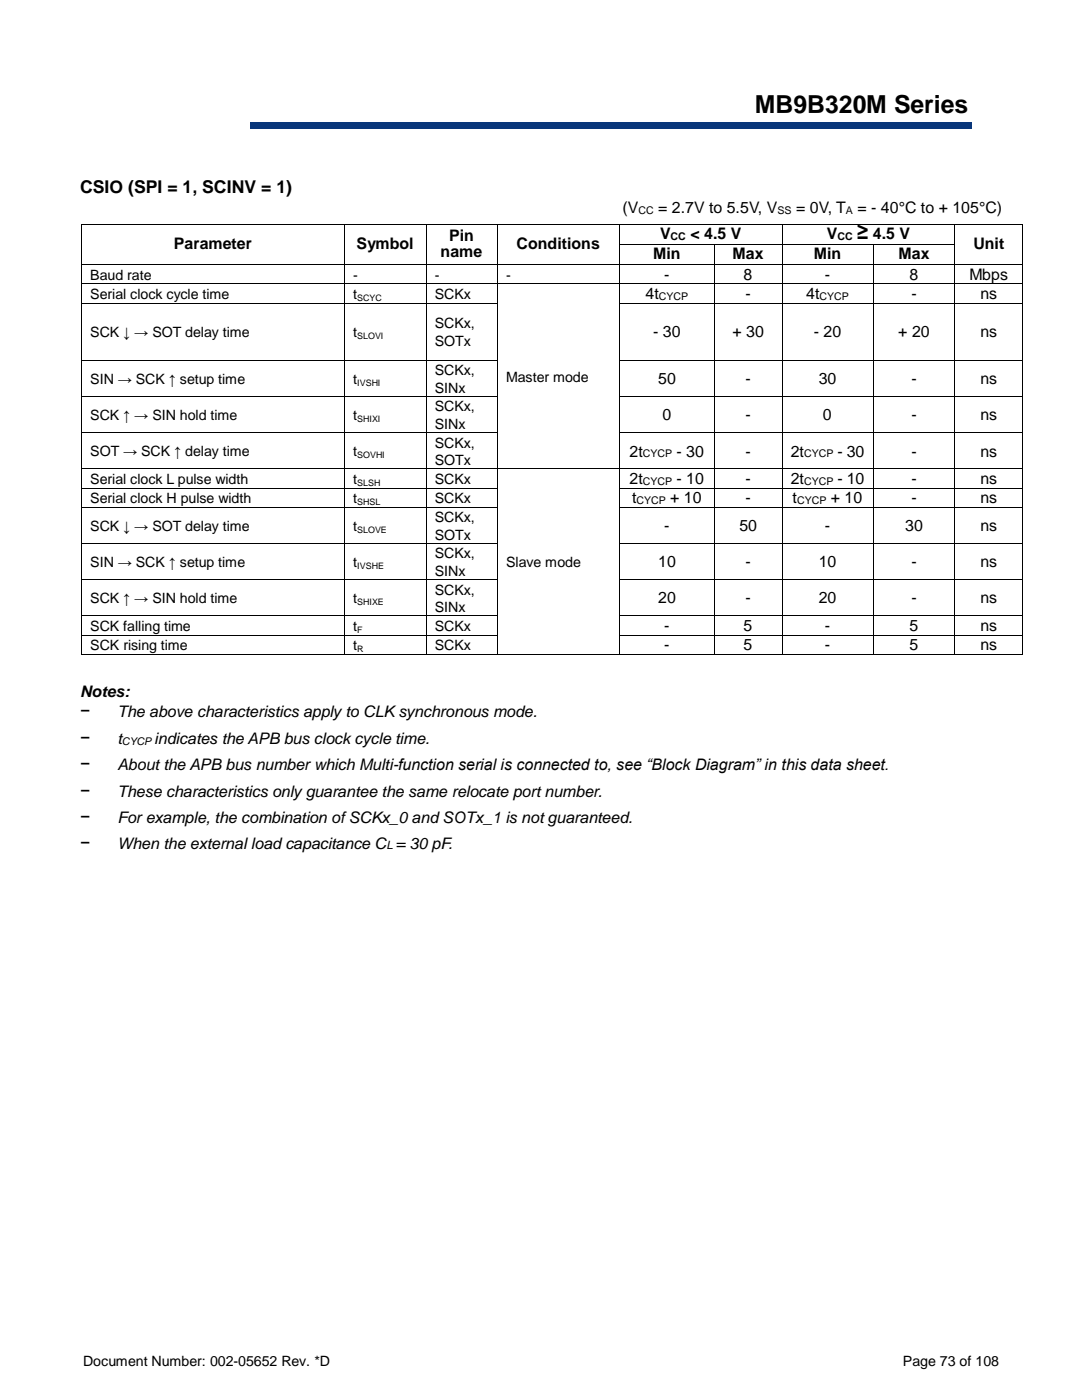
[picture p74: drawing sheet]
<svg xmlns="http://www.w3.org/2000/svg" width="216mm" height="279mm" viewBox="0 0 216 279" stroke-linecap="round" stroke-linejoin="round" font-family="sans-serif">
<defs><g id="words">
<text font-size="5" x="150.7" y="22.6">MB9B320M Series</text>
<text font-size="4.1" x="171.1" y="47.7">≥</text>
<g font-size="3.5">
<text x="16" y="38.6">CSIO (SPI = 1, SCINV = 1)</text>
<text x="16" y="143.2">−</text>
<text x="16" y="148.4">−</text>
<text x="16" y="153.7">−</text>
<text x="16" y="159">−</text>
<text x="16" y="164.2">−</text>
<text x="16" y="169.5">−</text>
</g>
<g font-size="3.2">
<text x="124.2" y="42.5">(V</text>
<text x="131.3" y="42.5">= 2.7V to 5.5V, V</text>
<text x="131.7" y="47.7">V</text>
<text x="137.8" y="47.7">&lt; 4.5 V</text>
<text x="158.9" y="42.5">= 0V, T</text>
<text x="165" y="47.7">V</text>
<text x="171.1" y="42.5">= - 40°C to + 105°C)</text>
<text x="174.2" y="47.7">4.5 V</text>
<text x="34.7" y="49.7">Parameter</text>
<text x="71.1" y="49.7">Symbol</text>
<text x="87.9" y="51.3">name</text>
<text x="89.6" y="48.1">Pin</text>
<text x="103.1" y="49.7">Conditions</text>
<text x="130.4" y="51.7">Min</text>
<text x="146.2" y="51.7">Max</text>
<text x="162.4" y="51.7">Min</text>
<text x="179.3" y="51.7">Max</text>
<text x="194.3" y="49.7">Unit</text>
<text x="128.8" y="59.7">4t</text>
<text x="132.6" y="55.9">-</text>
<text x="148.4" y="55.9">8</text>
<text x="148.8" y="59.7">-</text>
<text x="160.9" y="59.7">4t</text>
<text x="164.6" y="55.9">-</text>
<text x="181.5" y="55.9">8</text>
<text x="181.9" y="59.7">-</text>
<text x="193.5" y="55.9">Mbps</text>
<text x="195.7" y="59.7">ns</text>
<text x="130.4" y="67.3">- 30</text>
<text x="146.2" y="67.3">+ 30</text>
<text x="162.4" y="67.3">- 20</text>
<text x="179.3" y="67.3">+ 20</text>
<text x="195.7" y="67.3">ns</text>
<text x="131.3" y="76.6">50</text>
<text x="148.8" y="76.6">-</text>
<text x="163.4" y="76.6">30</text>
<text x="181.9" y="76.6">-</text>
<text x="195.7" y="76.6">ns</text>
<text x="132.2" y="83.9">0</text>
<text x="148.8" y="83.9">-</text>
<text x="164.2" y="83.9">0</text>
<text x="181.9" y="83.9">-</text>
<text x="195.7" y="83.9">ns</text>
<text x="125.6" y="91.1">2t</text>
<text x="135" y="91.1">- 30</text>
<text x="148.8" y="91.1">-</text>
<text x="157.8" y="91.1">2t</text>
<text x="167.1" y="91.1">- 30</text>
<text x="181.9" y="91.1">-</text>
<text x="195.7" y="91.1">ns</text>
<text x="125.6" y="96.6">2t</text>
<text x="126.1" y="100.5">t</text>
<text x="133.8" y="100.5">+ 10</text>
<text x="135" y="96.6">- 10</text>
<text x="148.8" y="96.6">-</text>
<text x="148.8" y="100.5">-</text>
<text x="157.8" y="96.6">2t</text>
<text x="158.2" y="100.5">t</text>
<text x="165.8" y="100.5">+ 10</text>
<text x="167.1" y="96.6">- 10</text>
<text x="181.9" y="96.6">-</text>
<text x="181.9" y="100.5">-</text>
<text x="195.7" y="96.6">ns</text>
<text x="195.7" y="100.5">ns</text>
<text x="132.6" y="106">-</text>
<text x="147.6" y="106">50</text>
<text x="164.6" y="106">-</text>
<text x="180.7" y="106">30</text>
<text x="195.7" y="106">ns</text>
<text x="131.3" y="113.2">10</text>
<text x="148.8" y="113.2">-</text>
<text x="163.4" y="113.2">10</text>
<text x="181.9" y="113.2">-</text>
<text x="195.7" y="113.2">ns</text>
<text x="131.3" y="120.5">20</text>
<text x="148.8" y="120.5">-</text>
<text x="163.4" y="120.5">20</text>
<text x="181.9" y="120.5">-</text>
<text x="195.7" y="120.5">ns</text>
<text x="132.6" y="126">-</text>
<text x="132.6" y="129.8">-</text>
<text x="148.4" y="126">5</text>
<text x="148.4" y="129.8">5</text>
<text x="164.6" y="126">-</text>
<text x="164.6" y="129.8">-</text>
<text x="181.5" y="126">5</text>
<text x="181.5" y="129.8">5</text>
<text x="195.7" y="126">ns</text>
<text x="195.7" y="129.8">ns</text>
<text x="16" y="139.2">Notes:</text>
<text x="23.4" y="143.2">The above characteristics apply to CLK synchronous mode.</text>
<text x="23.4" y="148.4">t</text>
<text x="30.8" y="148.4">indicates the APB bus clock cycle time.</text>
<text x="23.4" y="153.7">About the APB bus number which Multi-function serial is connected to, see “Block Diagram” in this data sheet.</text>
<text x="23.4" y="159">These characteristics only guarantee the same relocate port number.</text>
<text x="23.4" y="164.2">For example, the combination of SCKx_0 and SOTx_1 is not guaranteed.</text>
<text x="23.4" y="169.5">When the external load capacitance C = 30 pF.</text>
</g>
<g font-size="2.8">
<text x="18" y="55.8">Baud rate</text>
<text x="18" y="59.7">Serial clock cycle time</text>
<text x="70.5" y="55.8">-</text>
<text x="70.5" y="59.7">t</text>
<text x="86.8" y="55.8">-</text>
<text x="86.8" y="59.7">SCKx</text>
<text x="101" y="55.8">-</text>
<text x="86.8" y="65.5">SCKx,</text>
<text x="18" y="67.3">SCK ↓ → SOT delay time</text>
<text x="70.5" y="67.3">t</text>
<text x="86.8" y="69.1">SOTx</text>
<text x="18" y="76.6">SIN → SCK ↑ setup time</text>
<text x="70.5" y="76.6">t</text>
<text x="86.8" y="74.9">SCKx,</text>
<text x="101" y="76.2">Master mode</text>
<text x="18" y="83.8">SCK ↑ → SIN hold time</text>
<text x="70.5" y="83.8">t</text>
<text x="86.8" y="78.4">SINx</text>
<text x="86.8" y="82.1">SCKx,</text>
<text x="86.8" y="85.6">SINx</text>
<text x="86.8" y="89.3">SCKx,</text>
<text x="18" y="91.1">SOT → SCK ↑ delay time</text>
<text x="70.5" y="91.1">t</text>
<text x="86.8" y="92.9">SOTx</text>
<text x="18" y="96.6">Serial clock L pulse width</text>
<text x="18" y="100.4">Serial clock H pulse width</text>
<text x="70.5" y="96.6">t</text>
<text x="70.5" y="100.4">t</text>
<text x="86.8" y="96.6">SCKx</text>
<text x="86.8" y="100.4">SCKx</text>
<text x="18" y="106">SCK ↓ → SOT delay time</text>
<text x="70.5" y="106">t</text>
<text x="86.8" y="104.2">SCKx,</text>
<text x="86.8" y="107.8">SOTx</text>
<text x="18" y="113.2">SIN → SCK ↑ setup time</text>
<text x="70.5" y="113.2">t</text>
<text x="86.8" y="111.4">SCKx,</text>
<text x="101" y="113.2">Slave mode</text>
<text x="86.8" y="115">SINx</text>
<text x="86.8" y="118.7">SCKx,</text>
<text x="18" y="120.5">SCK ↑ → SIN hold time</text>
<text x="18" y="126">SCK falling time</text>
<text x="70.5" y="120.5">t</text>
<text x="70.5" y="126">t</text>
<text x="86.8" y="122.2">SINx</text>
<text x="86.8" y="126">SCKx</text>
<text x="18" y="129.8">SCK rising time</text>
<text x="70.5" y="129.8">t</text>
<text x="86.8" y="129.8">SCKx</text>
<text x="16.6" y="272.6">Document Number: 002-05652 Rev. *D</text>
<text x="180.2" y="272.6">Page 73 of 108</text>
</g>
<text font-size="2.3" x="77.1" y="169.5">L</text>
<g font-size="2.1">
<text x="127.4" y="42.7">CC</text>
<text x="133.8" y="47.8">CC</text>
<text x="155.2" y="42.7">SS</text>
<text x="167.1" y="47.8">CC</text>
<text x="168.8" y="42.7">A</text>
<text x="131.5" y="59.9">CYCP</text>
<text x="163.6" y="59.9">CYCP</text>
<text x="128.3" y="91.3">CYCP</text>
<text x="160.5" y="91.3">CYCP</text>
<text x="127" y="100.6">CYCP</text>
<text x="128.3" y="96.8">CYCP</text>
<text x="159.1" y="100.6">CYCP</text>
<text x="160.5" y="96.8">CYCP</text>
<text x="24.3" y="148.6">CYCP</text>
</g>
<g font-size="1.8">
<text x="71.3" y="60">SCYC</text>
<text x="71.3" y="67.7">SLOVI</text>
<text x="71.3" y="77">IVSHI</text>
<text x="71.3" y="84.2">SHIXI</text>
<text x="71.3" y="91.4">SOVHI</text>
<text x="71.3" y="97">SLSH</text>
<text x="71.3" y="100.8">SHSL</text>
<text x="71.3" y="106.3">SLOVE</text>
<text x="71.3" y="113.6">IVSHE</text>
<text x="71.3" y="120.8">SHIXE</text>
<text x="71.3" y="126.3">F</text>
<text x="71.3" y="130.2">R</text>
</g>
</g></defs>
<g fill="#09367a">
<path d="M16 24.3h177.8v1.3h-177.8z" fill-rule="evenodd"/>
<path d="M17.9 24.3h174v1.3h-174z" fill-rule="evenodd"/>
</g>
<g fill="#fff">
<path d="M142.3 12.2h52.9v11.8h-52.9z" fill-rule="evenodd"/>
<path d="M13.6 16.2h36.2v11.3h-36.2z" fill-rule="evenodd"/>
</g>
<g fill="#000">
<path d="M16.2 44.6h.1v.2h-.1z" fill-rule="evenodd"/>
<path d="M16.2 44.6h.1v.2h-.1z" fill-rule="evenodd"/>
<path d="M16.2 48.7h.1v.2h-.1z" fill-rule="evenodd"/>
<path d="M16.2 52.8h.1v.1h-.1z" fill-rule="evenodd"/>
<path d="M16.2 56.6h.1v.1h-.1z" fill-rule="evenodd"/>
<path d="M68.7 44.6h.2v.2h-.2z" fill-rule="evenodd"/>
<path d="M68.7 48.7h.2v.2h-.2z" fill-rule="evenodd"/>
<path d="M68.7 52.8h.2v.1h-.2z" fill-rule="evenodd"/>
<path d="M68.7 56.6h.2v.1h-.2z" fill-rule="evenodd"/>
<path d="M84.9 44.6h.2v.2h-.2z" fill-rule="evenodd"/>
<path d="M84.9 48.7h.2v.2h-.2z" fill-rule="evenodd"/>
<path d="M84.9 52.8h.2v.1h-.2z" fill-rule="evenodd"/>
<path d="M84.9 56.6h.2v.1h-.2z" fill-rule="evenodd"/>
<path d="M99.1 44.6h.2v.2h-.2z" fill-rule="evenodd"/>
<path d="M99.1 48.7h.2v.2h-.2z" fill-rule="evenodd"/>
<path d="M99.1 52.8h.2v.1h-.2z" fill-rule="evenodd"/>
<path d="M99.1 56.6h.2v.1h-.2z" fill-rule="evenodd"/>
<path d="M123.5 44.6h.2v.2h-.2z" fill-rule="evenodd"/>
<path d="M123.5 48.7h.2v.2h-.2z" fill-rule="evenodd"/>
<path d="M123.5 52.8h.2v.1h-.2z" fill-rule="evenodd"/>
<path d="M123.5 56.6h.2v.1h-.2z" fill-rule="evenodd"/>
<path d="M142.5 48.7h.2v.2h-.2z" fill-rule="evenodd"/>
<path d="M142.5 52.8h.2v.1h-.2z" fill-rule="evenodd"/>
<path d="M142.5 56.6h.2v.1h-.2z" fill-rule="evenodd"/>
<path d="M156 44.6h.2v.2h-.2z" fill-rule="evenodd"/>
<path d="M156 48.7h.2v.2h-.2z" fill-rule="evenodd"/>
<path d="M156 52.8h.2v.1h-.2z" fill-rule="evenodd"/>
<path d="M156 56.6h.2v.1h-.2z" fill-rule="evenodd"/>
<path d="M174.2 48.7h.2v.2h-.2z" fill-rule="evenodd"/>
<path d="M174.2 52.8h.2v.1h-.2z" fill-rule="evenodd"/>
<path d="M174.2 56.6h.2v.1h-.2z" fill-rule="evenodd"/>
<path d="M190.5 44.6h.2v.2h-.2z" fill-rule="evenodd"/>
<path d="M190.5 48.7h.2v.2h-.2z" fill-rule="evenodd"/>
<path d="M190.5 52.8h.2v.1h-.2z" fill-rule="evenodd"/>
<path d="M190.5 56.6h.2v.1h-.2z" fill-rule="evenodd"/>
<path d="M204 44.6h.2v.2h-.2z" fill-rule="evenodd"/>
<path d="M204 44.6h.2v.2h-.2z" fill-rule="evenodd"/>
<path d="M204 48.7h.2v.2h-.2z" fill-rule="evenodd"/>
<path d="M204 52.8h.2v.1h-.2z" fill-rule="evenodd"/>
<path d="M204 56.6h.2v.1h-.2z" fill-rule="evenodd"/>
<path d="M16.2 60.4h.1v.2h-.1z" fill-rule="evenodd"/>
<path d="M16.2 71.8h.1v.2h-.1z" fill-rule="evenodd"/>
<path d="M16.2 79h.1v.2h-.1z" fill-rule="evenodd"/>
<path d="M68.7 60.4h.2v.2h-.2z" fill-rule="evenodd"/>
<path d="M68.7 71.8h.2v.2h-.2z" fill-rule="evenodd"/>
<path d="M68.7 79h.2v.2h-.2z" fill-rule="evenodd"/>
<path d="M84.9 60.4h.2v.2h-.2z" fill-rule="evenodd"/>
<path d="M84.9 71.8h.2v.2h-.2z" fill-rule="evenodd"/>
<path d="M84.9 79h.2v.2h-.2z" fill-rule="evenodd"/>
<path d="M99.1 60.4h.2v.2h-.2z" fill-rule="evenodd"/>
<path d="M99.1 71.8h.2v.2h-.2z" fill-rule="evenodd"/>
<path d="M99.1 79h.2v.2h-.2z" fill-rule="evenodd"/>
<path d="M123.5 60.4h.2v.2h-.2z" fill-rule="evenodd"/>
<path d="M123.5 71.8h.2v.2h-.2z" fill-rule="evenodd"/>
<path d="M123.5 79h.2v.2h-.2z" fill-rule="evenodd"/>
<path d="M142.5 60.4h.2v.2h-.2z" fill-rule="evenodd"/>
<path d="M142.5 71.8h.2v.2h-.2z" fill-rule="evenodd"/>
<path d="M142.5 79h.2v.2h-.2z" fill-rule="evenodd"/>
<path d="M156 60.4h.2v.2h-.2z" fill-rule="evenodd"/>
<path d="M156 71.8h.2v.2h-.2z" fill-rule="evenodd"/>
<path d="M156 79h.2v.2h-.2z" fill-rule="evenodd"/>
<path d="M174.2 60.4h.2v.2h-.2z" fill-rule="evenodd"/>
<path d="M174.2 71.8h.2v.2h-.2z" fill-rule="evenodd"/>
<path d="M174.2 79h.2v.2h-.2z" fill-rule="evenodd"/>
<path d="M190.5 60.4h.2v.2h-.2z" fill-rule="evenodd"/>
<path d="M190.5 71.8h.2v.2h-.2z" fill-rule="evenodd"/>
<path d="M190.5 79h.2v.2h-.2z" fill-rule="evenodd"/>
<path d="M204 60.4h.2v.2h-.2z" fill-rule="evenodd"/>
<path d="M204 71.8h.2v.2h-.2z" fill-rule="evenodd"/>
<path d="M204 79h.2v.2h-.2z" fill-rule="evenodd"/>
<path d="M16.2 86.3h.1v.1h-.1z" fill-rule="evenodd"/>
<path d="M16.2 93.5h.1v.2h-.1z" fill-rule="evenodd"/>
<path d="M16.2 97.3h.1v.2h-.1z" fill-rule="evenodd"/>
<path d="M68.7 86.3h.2v.1h-.2z" fill-rule="evenodd"/>
<path d="M68.7 93.5h.2v.2h-.2z" fill-rule="evenodd"/>
<path d="M68.7 97.3h.2v.2h-.2z" fill-rule="evenodd"/>
<path d="M84.9 86.3h.2v.1h-.2z" fill-rule="evenodd"/>
<path d="M84.9 93.5h.2v.2h-.2z" fill-rule="evenodd"/>
<path d="M84.9 97.3h.2v.2h-.2z" fill-rule="evenodd"/>
<path d="M99.1 86.3h.2v.1h-.2z" fill-rule="evenodd"/>
<path d="M99.1 93.5h.2v.2h-.2z" fill-rule="evenodd"/>
<path d="M99.1 97.3h.2v.2h-.2z" fill-rule="evenodd"/>
<path d="M123.5 86.3h.2v.1h-.2z" fill-rule="evenodd"/>
<path d="M123.5 93.5h.2v.2h-.2z" fill-rule="evenodd"/>
<path d="M123.5 97.3h.2v.2h-.2z" fill-rule="evenodd"/>
<path d="M142.5 86.3h.2v.1h-.2z" fill-rule="evenodd"/>
<path d="M142.5 93.5h.2v.2h-.2z" fill-rule="evenodd"/>
<path d="M142.5 97.3h.2v.2h-.2z" fill-rule="evenodd"/>
<path d="M156 86.3h.2v.1h-.2z" fill-rule="evenodd"/>
<path d="M156 93.5h.2v.2h-.2z" fill-rule="evenodd"/>
<path d="M156 97.3h.2v.2h-.2z" fill-rule="evenodd"/>
<path d="M174.2 86.3h.2v.1h-.2z" fill-rule="evenodd"/>
<path d="M174.2 93.5h.2v.2h-.2z" fill-rule="evenodd"/>
<path d="M174.2 97.3h.2v.2h-.2z" fill-rule="evenodd"/>
<path d="M190.5 86.3h.2v.1h-.2z" fill-rule="evenodd"/>
<path d="M190.5 93.5h.2v.2h-.2z" fill-rule="evenodd"/>
<path d="M190.5 97.3h.2v.2h-.2z" fill-rule="evenodd"/>
<path d="M204 86.3h.2v.1h-.2z" fill-rule="evenodd"/>
<path d="M204 93.5h.2v.2h-.2z" fill-rule="evenodd"/>
<path d="M204 97.3h.2v.2h-.2z" fill-rule="evenodd"/>
<path d="M16.2 101.2h.1v.1h-.1z" fill-rule="evenodd"/>
<path d="M16.2 108.4h.1v.2h-.1z" fill-rule="evenodd"/>
<path d="M16.2 115.6h.1v.2h-.1z" fill-rule="evenodd"/>
<path d="M68.7 101.2h.2v.1h-.2z" fill-rule="evenodd"/>
<path d="M68.7 108.4h.2v.2h-.2z" fill-rule="evenodd"/>
<path d="M68.7 115.6h.2v.2h-.2z" fill-rule="evenodd"/>
<path d="M84.9 101.2h.2v.1h-.2z" fill-rule="evenodd"/>
<path d="M84.9 108.4h.2v.2h-.2z" fill-rule="evenodd"/>
<path d="M84.9 115.6h.2v.2h-.2z" fill-rule="evenodd"/>
<path d="M99.1 101.2h.2v.1h-.2z" fill-rule="evenodd"/>
<path d="M99.1 108.4h.2v.2h-.2z" fill-rule="evenodd"/>
<path d="M99.1 115.6h.2v.2h-.2z" fill-rule="evenodd"/>
<path d="M123.5 101.2h.2v.1h-.2z" fill-rule="evenodd"/>
<path d="M123.5 108.4h.2v.2h-.2z" fill-rule="evenodd"/>
<path d="M123.5 115.6h.2v.2h-.2z" fill-rule="evenodd"/>
<path d="M142.5 101.2h.2v.1h-.2z" fill-rule="evenodd"/>
<path d="M142.5 108.4h.2v.2h-.2z" fill-rule="evenodd"/>
<path d="M142.5 115.6h.2v.2h-.2z" fill-rule="evenodd"/>
<path d="M156 101.2h.2v.1h-.2z" fill-rule="evenodd"/>
<path d="M156 108.4h.2v.2h-.2z" fill-rule="evenodd"/>
<path d="M156 115.6h.2v.2h-.2z" fill-rule="evenodd"/>
<path d="M174.2 101.2h.2v.1h-.2z" fill-rule="evenodd"/>
<path d="M174.2 108.4h.2v.2h-.2z" fill-rule="evenodd"/>
<path d="M174.2 115.6h.2v.2h-.2z" fill-rule="evenodd"/>
<path d="M190.5 101.2h.2v.1h-.2z" fill-rule="evenodd"/>
<path d="M190.5 108.4h.2v.2h-.2z" fill-rule="evenodd"/>
<path d="M190.5 115.6h.2v.2h-.2z" fill-rule="evenodd"/>
<path d="M204 101.2h.2v.1h-.2z" fill-rule="evenodd"/>
<path d="M204 108.4h.2v.2h-.2z" fill-rule="evenodd"/>
<path d="M204 115.6h.2v.2h-.2z" fill-rule="evenodd"/>
<path d="M16.2 122.9h.1v.1h-.1z" fill-rule="evenodd"/>
<path d="M16.2 126.7h.1v.1h-.1z" fill-rule="evenodd"/>
<path d="M16.2 130.5h.1v.2h-.1z" fill-rule="evenodd"/>
<path d="M16.2 130.5h.1v.2h-.1z" fill-rule="evenodd"/>
<path d="M68.7 122.9h.2v.1h-.2z" fill-rule="evenodd"/>
<path d="M68.7 126.7h.2v.1h-.2z" fill-rule="evenodd"/>
<path d="M68.7 130.5h.2v.2h-.2z" fill-rule="evenodd"/>
<path d="M84.9 122.9h.2v.1h-.2z" fill-rule="evenodd"/>
<path d="M84.9 126.7h.2v.1h-.2z" fill-rule="evenodd"/>
<path d="M84.9 130.5h.2v.2h-.2z" fill-rule="evenodd"/>
<path d="M99.1 122.9h.2v.1h-.2z" fill-rule="evenodd"/>
<path d="M99.1 126.7h.2v.1h-.2z" fill-rule="evenodd"/>
<path d="M99.1 130.5h.2v.2h-.2z" fill-rule="evenodd"/>
<path d="M123.5 122.9h.2v.1h-.2z" fill-rule="evenodd"/>
<path d="M123.5 126.7h.2v.1h-.2z" fill-rule="evenodd"/>
<path d="M123.5 130.5h.2v.2h-.2z" fill-rule="evenodd"/>
<path d="M142.5 122.9h.2v.1h-.2z" fill-rule="evenodd"/>
<path d="M142.5 126.7h.2v.1h-.2z" fill-rule="evenodd"/>
<path d="M142.5 130.5h.2v.2h-.2z" fill-rule="evenodd"/>
<path d="M156 122.9h.2v.1h-.2z" fill-rule="evenodd"/>
<path d="M156 126.7h.2v.1h-.2z" fill-rule="evenodd"/>
<path d="M156 130.5h.2v.2h-.2z" fill-rule="evenodd"/>
<path d="M174.2 122.9h.2v.1h-.2z" fill-rule="evenodd"/>
<path d="M174.2 126.7h.2v.1h-.2z" fill-rule="evenodd"/>
<path d="M174.2 130.5h.2v.2h-.2z" fill-rule="evenodd"/>
<path d="M190.5 122.9h.2v.1h-.2z" fill-rule="evenodd"/>
<path d="M190.5 126.7h.2v.1h-.2z" fill-rule="evenodd"/>
<path d="M190.5 130.5h.2v.2h-.2z" fill-rule="evenodd"/>
<path d="M204 122.9h.2v.1h-.2z" fill-rule="evenodd"/>
<path d="M204 126.7h.2v.1h-.2z" fill-rule="evenodd"/>
<path d="M204 130.5h.2v.2h-.2z" fill-rule="evenodd"/>
<path d="M204 130.5h.2v.2h-.2z" fill-rule="evenodd"/>
</g>
<g fill="none" stroke="#000" stroke-width=".2">
<path d="M16.3 44.8v3.9M16.3 48.9v3.9M16.3 52.9v3.7M16.3 56.7v3.7M16.3 44.7h52.4M16.3 52.8h52.4M16.3 56.6h52.4M68.8 44.8v3.9M68.8 48.9v3.9M68.8 52.9v3.7M68.8 56.7v3.7M68.9 44.7h16"/>
<path d="M68.9 52.8h16M68.9 56.6h16M85 44.8v3.9M85 48.9v3.9M85 52.9v3.7M85 56.7v3.7M85.1 44.7h14M85.1 52.8h14M85.1 56.6h14M99.2 44.8v3.9M99.2 48.9v3.9M99.2 52.9v3.7"/>
<path d="M99.2 56.7v3.7M99.3 44.7h24.2M99.3 52.8h24.2M99.3 56.6h24.2M123.6 44.8v3.9M123.6 48.9v3.9M123.6 52.9v3.7M123.6 56.7v3.7M123.7 44.7h32.3M123.7 48.8h18.8M123.7 52.8h18.8M123.7 56.6h18.8"/>
<path d="M142.6 48.9v3.9M142.6 52.9v3.7M142.6 56.7v3.7M142.7 48.8h13.3M142.7 52.8h13.3M142.7 56.6h13.3M156.1 44.8v3.9M156.1 48.9v3.9M156.1 52.9v3.7M156.1 56.7v3.7M156.2 44.7h34.3M156.2 48.8h18"/>
<path d="M156.2 52.8h18M156.2 56.6h18M174.3 48.9v3.9M174.3 52.9v3.7M174.3 56.7v3.7M174.4 48.8h16.1M174.4 52.8h16.1M174.4 56.6h16.1M190.6 44.8v3.9M190.6 48.9v3.9M190.6 52.9v3.7M190.6 56.7v3.7"/>
<path d="M190.7 44.7h13.3M190.7 52.8h13.3M190.7 56.6h13.3M204.1 44.8v3.9M204.1 48.9v3.9M204.1 52.9v3.7M204.1 56.7v3.7M16.3 60.6v11.2M16.3 72v7M16.3 79.2v7.1M16.3 60.5h52.4M16.3 71.9h52.4"/>
<path d="M16.3 79.1h52.4M68.8 60.6v11.2M68.8 72v7M68.8 79.2v7.1M68.9 60.5h16M68.9 71.9h16M68.9 79.1h16M85 60.6v11.2M85 72v7M85 79.2v7.1M85.1 60.5h14M85.1 71.9h14"/>
<path d="M85.1 79.1h14M99.2 60.6v11.2M99.2 72v7M99.2 79.2v7.1M123.6 60.6v11.2M123.6 72v7M123.6 79.2v7.1M123.7 60.5h18.8M123.7 71.9h18.8M123.7 79.1h18.8M142.6 60.6v11.2M142.6 72v7"/>
<path d="M142.6 79.2v7.1M142.7 60.5h13.3M142.7 71.9h13.3M142.7 79.1h13.3M156.1 60.6v11.2M156.1 72v7M156.1 79.2v7.1M156.2 60.5h18M156.2 71.9h18M156.2 79.1h18M174.3 60.6v11.2M174.3 72v7"/>
<path d="M174.3 79.2v7.1M174.4 60.5h16.1M174.4 71.9h16.1M174.4 79.1h16.1M190.6 60.6v11.2M190.6 72v7M190.6 79.2v7.1M190.7 60.5h13.3M190.7 71.9h13.3M190.7 79.1h13.3M204.1 60.6v11.2M204.1 72v7"/>
<path d="M204.1 79.2v7.1M16.3 86.4v7.1M16.3 93.7v3.6M16.3 97.5v3.7M16.3 86.3h52.4M16.3 93.6h52.4M16.3 97.4h52.4M68.8 86.4v7.1M68.8 93.7v3.6M68.8 97.5v3.7M68.9 86.3h16M68.9 93.6h16"/>
<path d="M68.9 97.4h16M85 86.4v7.1M85 93.7v3.6M85 97.5v3.7M85.1 86.3h14M85.1 93.6h14M85.1 97.4h14M99.2 86.4v7.1M99.2 93.7v3.6M99.2 97.5v3.7M99.3 93.6h24.2M123.6 86.4v7.1"/>
<path d="M123.6 93.7v3.6M123.6 97.5v3.7M123.7 86.3h18.8M123.7 93.6h18.8M123.7 97.4h18.8M142.6 86.4v7.1M142.6 93.7v3.6M142.6 97.5v3.7M142.7 86.3h13.3M142.7 93.6h13.3M142.7 97.4h13.3M156.1 86.4v7.1"/>
<path d="M156.1 93.7v3.6M156.1 97.5v3.7M156.2 86.3h18M156.2 93.6h18M156.2 97.4h18M174.3 86.4v7.1M174.3 93.7v3.6M174.3 97.5v3.7M174.4 86.3h16.1M174.4 93.6h16.1M174.4 97.4h16.1M190.6 86.4v7.1"/>
<path d="M190.6 93.7v3.6M190.6 97.5v3.7M190.7 86.3h13.3M190.7 93.6h13.3M190.7 97.4h13.3M204.1 86.4v7.1M204.1 93.7v3.6M204.1 97.5v3.7M16.3 101.3v7.1M16.3 108.6v7M16.3 115.8v7.1M16.3 101.2h52.4"/>
<path d="M16.3 108.5h52.4M16.3 115.7h52.4M68.8 101.3v7.1M68.8 108.6v7M68.8 115.8v7.1M68.9 101.2h16M68.9 108.5h16M68.9 115.7h16M85 101.3v7.1M85 108.6v7M85 115.8v7.1M85.1 101.2h14"/>
<path d="M85.1 108.5h14M85.1 115.7h14M99.2 101.3v7.1M99.2 108.6v7M99.2 115.8v7.1M123.6 101.3v7.1M123.6 108.6v7M123.6 115.8v7.1M123.7 101.2h18.8M123.7 108.5h18.8M123.7 115.7h18.8M142.6 101.3v7.1"/>
<path d="M142.6 108.6v7M142.6 115.8v7.1M142.7 101.2h13.3M142.7 108.5h13.3M142.7 115.7h13.3M156.1 101.3v7.1M156.1 108.6v7M156.1 115.8v7.1M156.2 101.2h18M156.2 108.5h18M156.2 115.7h18M174.3 101.3v7.1"/>
<path d="M174.3 108.6v7M174.3 115.8v7.1M174.4 101.2h16.1M174.4 108.5h16.1M174.4 115.7h16.1M190.6 101.3v7.1M190.6 108.6v7M190.6 115.8v7.1M190.7 101.2h13.3M190.7 108.5h13.3M190.7 115.7h13.3M204.1 101.3v7.1"/>
<path d="M204.1 108.6v7M204.1 115.8v7.1M16.3 123v3.7M16.3 126.8v3.7M16.3 123h52.4M16.3 126.8h52.4M16.3 130.6h52.4M68.8 123v3.7M68.8 126.8v3.7M68.9 123h16M68.9 126.8h16M68.9 130.6h16"/>
<path d="M85 123v3.7M85 126.8v3.7M85.1 123h14M85.1 126.8h14M85.1 130.6h14M99.2 123v3.7M99.2 126.8v3.7M99.3 130.6h24.2M123.6 123v3.7M123.6 126.8v3.7M123.7 123h18.8M123.7 126.8h18.8"/>
<path d="M123.7 130.6h18.8M142.6 123v3.7M142.6 126.8v3.7M142.7 123h13.3M142.7 126.8h13.3M142.7 130.6h13.3M156.1 123v3.7M156.1 126.8v3.7M156.2 123h18M156.2 126.8h18M156.2 130.6h18M174.3 123v3.7"/>
<path d="M174.3 126.8v3.7M174.4 123h16.1M174.4 126.8h16.1M174.4 130.6h16.1M190.6 123v3.7M190.6 126.8v3.7M190.7 123h13.3M190.7 126.8h13.3M190.7 130.6h13.3M204.1 123v3.7M204.1 126.8v3.7"/>
</g>
<use href="#words"/>
</svg>
